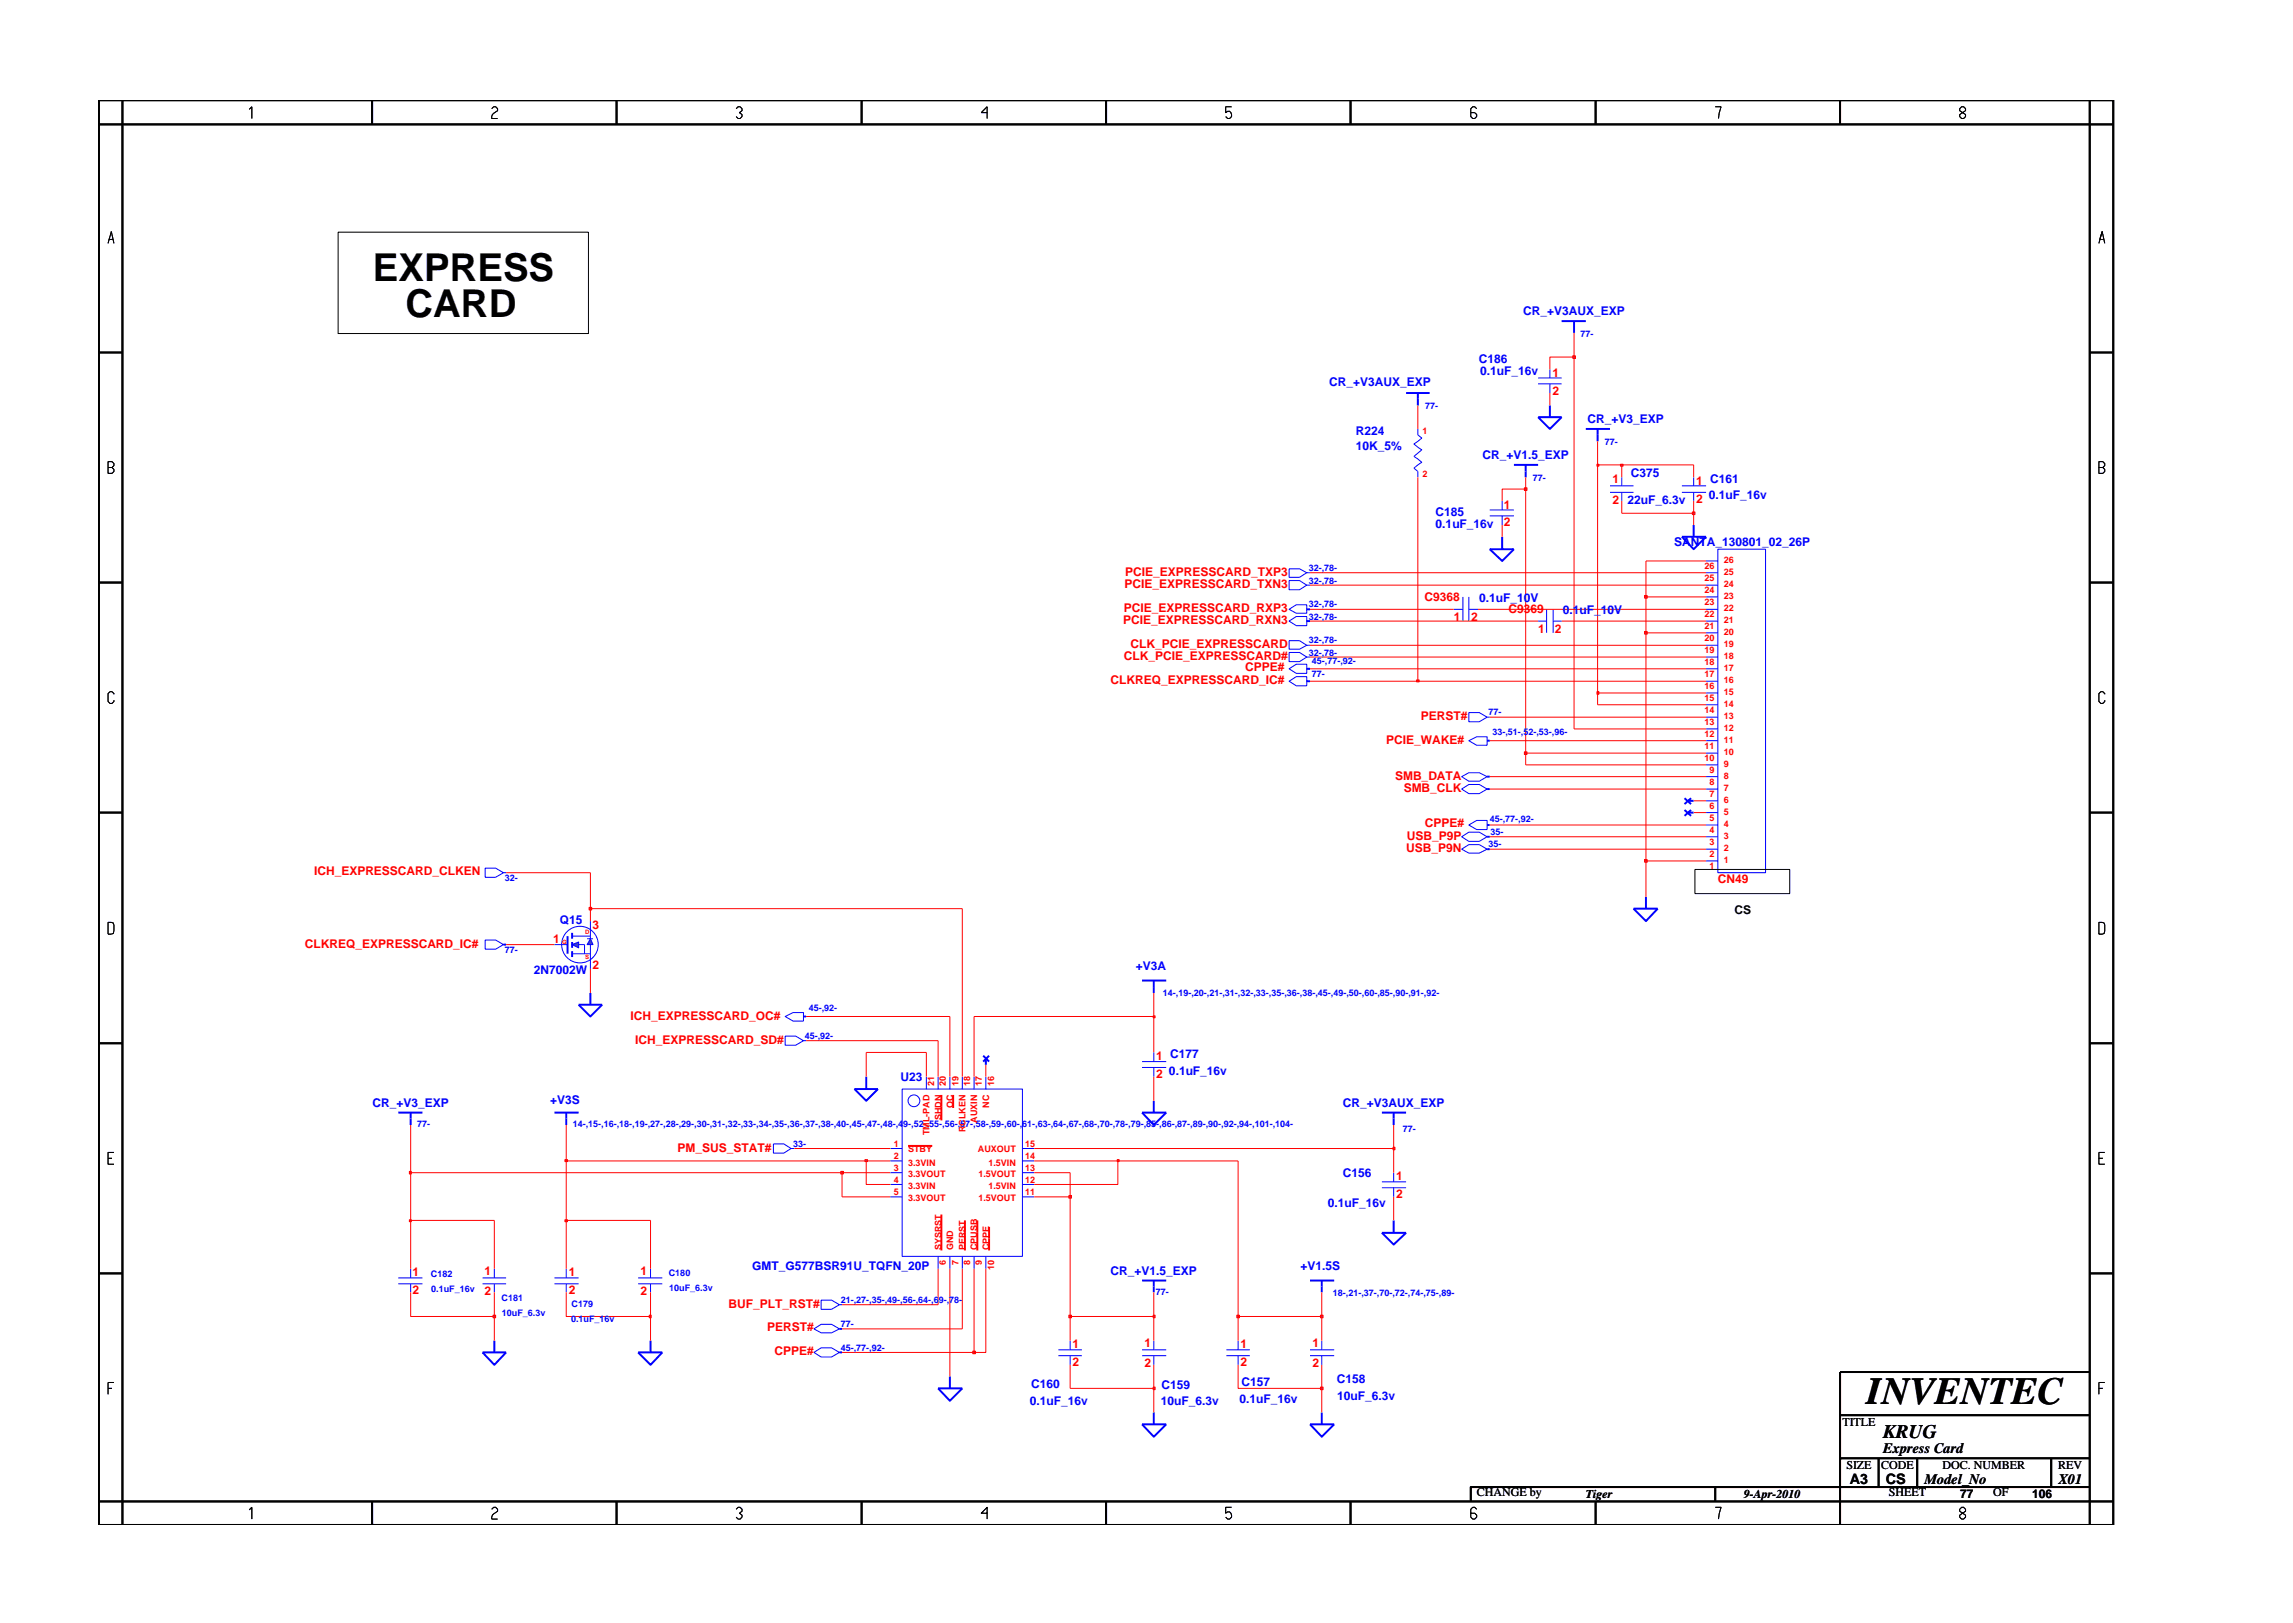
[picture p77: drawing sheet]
<svg xmlns="http://www.w3.org/2000/svg" width="297mm" height="210mm" viewBox="0 0 297 210" stroke-linecap="round" stroke-linejoin="round" font-family="sans-serif">
<defs><g id="words">
<g font-size="5">
<text x="48.3" y="36.4">EXPRESS</text>
<text x="52.5" y="41.1">CARD</text>
<text x="241.8" y="181.9">INVENTEC</text>
</g>
<text font-size="2.5" x="244" y="186.3">KRUG</text>
<g font-size="1.9">
<text x="244" y="188.2">Express Card</text>
<text x="239.6" y="192.2">A3</text>
<text x="244.3" y="192.3">CS</text>
<text x="249.3" y="192.2">Model_No</text>
<text x="266.6" y="192.2">X01</text>
</g>
<g font-size="1.6" fill="#00f">
<text x="197.3" y="40.8">CR_+V3AUX_EXP</text>
<text x="191.6" y="47">C186</text>
<text x="172.2" y="50.1">CR_+V3AUX_EXP</text>
<text x="191.7" y="48.6">0.1uF_16v</text>
<text x="175.6" y="56.3">R224</text>
<text x="175.6" y="58.3">10K_5%</text>
<text x="192" y="59.5">CR_+V1.5_EXP</text>
<text x="205.7" y="54.8">CR_+V3_EXP</text>
<text x="210.8" y="65.3">22uF_6.3v</text>
<text x="211.3" y="61.8">C375</text>
<text x="221.4" y="64.6">0.1uF_16v</text>
<text x="186" y="66.8">C185</text>
<text x="186" y="68.4">0.1uF_16v</text>
<text x="216.9" y="70.7">SANTA_130801_02_26P</text>
<text x="191.6" y="78">0.1uF_10V</text>
<text x="202.4" y="79.5">0.1uF_10V</text>
<text x="72.5" y="119.7">Q15</text>
<text x="147.1" y="125.6">+V3A</text>
<text x="69.2" y="126.2">2N7002W</text>
<text x="48.3" y="143.4">CR_+V3_EXP</text>
<text x="71.3" y="143">+V3S</text>
<text x="116.6" y="140.1">U23</text>
<text x="151.4" y="139.2">0.1uF_16v</text>
<text x="174" y="143.4">CR_+V3AUX_EXP</text>
<text x="173.9" y="152.5">C156</text>
<text x="172" y="156.3">0.1uF_16v</text>
<text x="97.5" y="164.6">GMT_G577BSR91U_TQFN_20P</text>
<text x="143.9" y="165.1">CR_+V1.5_EXP</text>
<text x="168.5" y="164.5">+V1.5S</text>
<text x="133.6" y="179.8">C160</text>
<text x="150.5" y="179.9">C159</text>
<text x="160.8" y="179.6">C157</text>
<text x="173.2" y="179.2">C158</text>
<text x="133.4" y="182">0.1uF_16v</text>
<text x="150.4" y="182">10uF_6.3v</text>
<text x="160.6" y="181.7">0.1uF_16v</text>
<text x="173.2" y="181.3">10uF_6.3v</text>
</g>
<g font-size="1.6" fill="#f00">
<text x="201.1" y="48.8">1</text>
<text x="201.1" y="51.2">2</text>
<text x="194.8" y="65.9">1</text>
<text x="208.9" y="62.6">1</text>
<text x="208.9" y="65.2">2</text>
<text x="219.7" y="62.8">1 C161</text>
<text x="219.7" y="65.1">2</text>
<text x="194.8" y="68.2">2</text>
<text x="145.7" y="76.2">PCIE_EXPRESSCARD_TXN3</text>
<text x="145.8" y="74.6">PCIE_EXPRESSCARD_TXP3</text>
<text x="184.5" y="77.9">C9368</text>
<text x="145.5" y="80.9">PCIE_EXPRESSCARD_RXN3</text>
<text x="145.6" y="79.2">PCIE_EXPRESSCARD_RXP3</text>
<text x="146.4" y="83.9">CLK_PCIE_EXPRESSCARD</text>
<text x="188.3" y="80.5">1</text>
<text x="190.6" y="80.5">2</text>
<text x="195.4" y="79.5">C9369</text>
<text x="199.2" y="82">1</text>
<text x="201.4" y="82">2</text>
<text x="143.9" y="88.6">CLKREQ_EXPRESSCARD_IC#</text>
<text x="145.6" y="85.5">CLK_PCIE_EXPRESSCARD#</text>
<text x="161.3" y="87">CPPE#</text>
<text x="184.1" y="93.2">PERST#</text>
<text x="179.6" y="96.4">PCIE_WAKE#</text>
<text x="180.7" y="101">SMB_DATA</text>
<text x="181.8" y="102.6">SMB_CLK</text>
<text x="184.6" y="107.2">CPPE#</text>
<text x="40.7" y="113.4">ICH_EXPRESSCARD_CLKEN</text>
<text x="182.2" y="110.3">USB_P9N</text>
<text x="182.3" y="108.8">USB_P9P</text>
<text x="222.5" y="114.4">CN49</text>
<text x="39.5" y="122.9">CLKREQ_EXPRESSCARD_IC#</text>
<text x="71.7" y="122.2">1</text>
<text x="76.7" y="120.3">3</text>
<text x="76.7" y="125.6">2</text>
<text x="81.7" y="132.1">ICH_EXPRESSCARD_OC#</text>
<text x="82.3" y="135.2">ICH_EXPRESSCARD_SD#</text>
<text x="149.8" y="137.4">1 C177</text>
<text x="149.8" y="139.6">2</text>
<text x="87.8" y="149.2">PM_SUS_STAT#</text>
<text x="180.9" y="152.9">1</text>
<text x="180.9" y="155.2">2</text>
<text x="53.4" y="165.3">1</text>
<text x="53.4" y="167.7">2</text>
<text x="62.7" y="165.1">1</text>
<text x="62.7" y="167.8">2</text>
<text x="73.7" y="165.3">1</text>
<text x="73.7" y="167.7">2</text>
<text x="83" y="165.1">1</text>
<text x="83" y="167.8">2</text>
<text x="94.4" y="169.4">BUF_PLT_RST#</text>
<text x="99.4" y="172.5">PERST#</text>
<text x="100.3" y="175.6">CPPE#</text>
<text x="138.9" y="174.6">1</text>
<text x="138.9" y="177">2</text>
<text x="148.3" y="174.4">1</text>
<text x="148.3" y="177.1">2</text>
<text x="160.7" y="174.6">1</text>
<text x="160.7" y="177">2</text>
<text x="170" y="174.4">1</text>
<text x="170" y="177.1">2</text>
</g>
<g font-size="1.6">
<text x="224.7" y="118.4">CS</text>
<text x="238.7" y="184.8">TITLE</text>
<text x="239.2" y="190.4">SIZE</text>
<text x="243.7" y="190.4">CODE</text>
<text x="251.7" y="190.4">DOC. NUMBER</text>
<text x="266.6" y="190.4">REV</text>
<text x="191.3" y="193.8">CHANGE by</text>
<text x="205.4" y="194.1">Tiger</text>
<text x="225.9" y="194.1">9-Apr-2010</text>
<text x="244.7" y="193.8">SHEET</text>
<text x="253.9" y="194.1">77</text>
<text x="258.2" y="193.8">OF</text>
<text x="263.3" y="194.1">106</text>
</g>
<g font-size="1.2" fill="#00f">
<text x="204.8" y="43.6">77-</text>
<text x="184.6" y="52.9">77-</text>
<text x="207.9" y="57.6">77-</text>
<text x="198.6" y="62.3">77-</text>
<text x="169.5" y="74">32-,78-</text>
<text x="169.5" y="75.6">32-,78-</text>
<text x="169.5" y="83.3">32-,78-</text>
<text x="169.5" y="78.7">32-,78-</text>
<text x="169.5" y="80.3">32-,78-</text>
<text x="169.5" y="84.9">32-,78-</text>
<text x="170" y="87.7">77-</text>
<text x="170" y="86">45-,77-,92-</text>
<text x="192.8" y="92.7">77-</text>
<text x="193.3" y="95.3">33-,51-,52-,53-,96-</text>
<text x="193" y="106.5">45-,77-,92-</text>
<text x="192.8" y="109.8">35-</text>
<text x="193.1" y="108.2">35-</text>
<text x="65.4" y="114.2">32-</text>
<text x="65.4" y="123.5">77-</text>
<text x="104.8" y="131">45-,92-</text>
<text x="150.7" y="129.1">14-,19-,20-,21-,31-,32-,33-,35-,36-,38-,45-,49-,50-,60-,85-,90-,91-,92-</text>
<text x="104.3" y="134.6">45-,92-</text>
<text x="54" y="146">77-</text>
<text x="74.2" y="146">14-,15-,16-,18-,19-,27-,28-,29-,30-,31-,32-,33-,34-,35-,36-,37-,38-,40-,45-,47-,48-,49-,52-,55-,56-,57-,58-,59-,60-,61-,63-,64-,67-,68-,70-,78-,79-,85-,86-,87-,89-,90-,92-,94-,101-,104-</text>
<text x="102.7" y="148.6">33-</text>
<text x="181.7" y="146.7">77-</text>
<text x="55.8" y="165.5">C182</text>
<text x="55.9" y="167.4">0.1uF_16v</text>
<text x="86.6" y="165.3">C180</text>
<text x="86.7" y="167.2">10uF_6.3v</text>
<text x="149.7" y="167.8">77-</text>
<text x="172.7" y="167.9">18-,21-,37-,70-,72-,74-,75-,89-</text>
<text x="65" y="168.5">C181</text>
<text x="65" y="170.5">10uF_6.3v</text>
<text x="74" y="171.3">0.1uF_16v</text>
<text x="74" y="169.4">C179</text>
<text x="108.9" y="171.9">77-</text>
<text x="108.9" y="168.9">21-,27-,35-,49-,56-,64-,69-,78-</text>
<text x="108.9" y="175">45-,77-,92-</text>
</g>
<g font-size="1.2" fill="#f00">
<text x="184.3" y="56.2">1</text>
<text x="184.3" y="61.8">2</text>
<text x="220.8" y="76.8">24</text>
<text x="220.8" y="75.3">25</text>
<text x="220.8" y="73.7">26</text>
<text x="223.3" y="77.6">23</text>
<text x="223.3" y="76.1">24</text>
<text x="223.3" y="74.5">25</text>
<text x="223.3" y="72.9">26</text>
<text x="220.8" y="83.1">20</text>
<text x="220.8" y="81.5">21</text>
<text x="220.8" y="80">22</text>
<text x="220.8" y="78.3">23</text>
<text x="223.3" y="82.2">20</text>
<text x="223.3" y="80.7">21</text>
<text x="223.3" y="79.2">22</text>
<text x="223.3" y="83.8">19</text>
<text x="220.8" y="84.6">19</text>
<text x="220.8" y="89.3">16</text>
<text x="220.8" y="87.7">17</text>
<text x="220.8" y="86.1">18</text>
<text x="223.3" y="88.5">16</text>
<text x="223.3" y="86.9">17</text>
<text x="223.3" y="85.4">18</text>
<text x="220.8" y="95.4">12</text>
<text x="220.8" y="93.9">13</text>
<text x="220.8" y="92.4">14</text>
<text x="220.8" y="90.8">15</text>
<text x="223.3" y="94.7">12</text>
<text x="223.3" y="93.2">13</text>
<text x="223.3" y="91.6">14</text>
<text x="223.3" y="90">15</text>
<text x="220.8" y="98.6">10</text>
<text x="220.8" y="97.1">11</text>
<text x="221.5" y="101.7">8</text>
<text x="221.5" y="100.1">9</text>
<text x="223.3" y="96.3">11</text>
<text x="223.3" y="101">8</text>
<text x="223.3" y="99.3">9</text>
<text x="223.3" y="97.8">10</text>
<text x="221.5" y="107.9">4</text>
<text x="221.5" y="106.4">5</text>
<text x="221.5" y="104.8">6</text>
<text x="221.5" y="103.2">7</text>
<text x="223.3" y="107.1">4</text>
<text x="223.3" y="105.6">5</text>
<text x="223.3" y="104">6</text>
<text x="223.3" y="102.5">7</text>
<text x="221.5" y="111">2</text>
<text x="221.5" y="109.4">3</text>
<text x="221.5" y="112.6">1</text>
<text x="223.3" y="110.3">2</text>
<text x="223.3" y="108.7">3</text>
<text x="223.3" y="111.8">1</text>
<text x="121" y="140.7" transform="rotate(-90 121 140.7)">21</text>
<text x="122.5" y="140.7" transform="rotate(-90 122.5 140.7)">20</text>
<text x="123.5" y="143.6" transform="rotate(-90 123.5 143.6)">OC</text>
<text x="124.1" y="140.7" transform="rotate(-90 124.1 140.7)">19</text>
<text x="125.7" y="140.7" transform="rotate(-90 125.7 140.7)">18</text>
<text x="127.2" y="140.7" transform="rotate(-90 127.2 140.7)">17</text>
<text x="128.1" y="143.5" transform="rotate(-90 128.1 143.5)">NC</text>
<text x="128.8" y="140.7" transform="rotate(-90 128.8 140.7)">16</text>
<text x="115.8" y="148.6">1</text>
<text x="117.6" y="149.2">STBY</text>
<text x="120.4" y="147.1" transform="rotate(-90 120.4 147.1)">TML-PAD</text>
<text x="121.9" y="145.1" transform="rotate(-90 121.9 145.1)">SHDN</text>
<text x="125.1" y="146.7" transform="rotate(-90 125.1 146.7)">RCLKEN</text>
<text x="126.6" y="145.5" transform="rotate(-90 126.6 145.5)">AUXIN</text>
<text x="126.7" y="149.2">AUXOUT</text>
<text x="132.8" y="148.6">15</text>
<text x="115.8" y="150.1">2</text>
<text x="115.8" y="151.8">3</text>
<text x="115.8" y="153.3">4</text>
<text x="115.8" y="154.8">5</text>
<text x="117.6" y="151">3.3VIN</text>
<text x="117.6" y="152.5">3.3VOUT</text>
<text x="117.6" y="154">3.3VIN</text>
<text x="117.6" y="155.6">3.3VOUT</text>
<text x="126.7" y="152.5">1.5VOUT</text>
<text x="126.7" y="155.6">1.5VOUT</text>
<text x="128" y="151">1.5VIN</text>
<text x="128" y="154">1.5VIN</text>
<text x="132.8" y="150.1">14</text>
<text x="132.8" y="153.3">12</text>
<text x="132.8" y="151.8">13</text>
<text x="132.8" y="154.8">11</text>
<text x="121.9" y="162" transform="rotate(-90 121.9 162)">SYSRST</text>
<text x="123.5" y="162" transform="rotate(-90 123.5 162)">GND</text>
<text x="125.1" y="162" transform="rotate(-90 125.1 162)">PERST</text>
<text x="126.6" y="162" transform="rotate(-90 126.6 162)">CPUSB</text>
<text x="128.1" y="162" transform="rotate(-90 128.1 162)">CPPE</text>
<text x="122.5" y="163.8" transform="rotate(-90 122.5 163.8)">6</text>
<text x="124.1" y="163.8" transform="rotate(-90 124.1 163.8)">7</text>
<text x="125.7" y="163.8" transform="rotate(-90 125.7 163.8)">8</text>
<text x="127.2" y="163.8" transform="rotate(-90 127.2 163.8)">9</text>
<text x="128.8" y="164.5" transform="rotate(-90 128.8 164.5)">10</text>
</g>
<g font-size=".8" fill="#f00">
<text x="72.8" y="122.2">G</text>
<text x="75.8" y="121">D</text>
<text x="75.8" y="124.3">S</text>
</g>
</g></defs>
<g fill="none" stroke="#00f" stroke-width=".13">
<path d="M200.3 78.9v3.1M201.2 78.9v3.1M221 78.9h1.5M221 75.8h1.5M221 77.3h1.5M221 74.2h1.5M221 72.7h1.5M222.5 71.1h6.2v42h-6.2zM167 84.5h1.3l1 .6-1 .6h-1.3zM169.3 85.1h.4M199.2 80.5h1.1M201.2 80.5h1.1"/>
<path d="M221 97.6h1.5M221 99.1h1.5M221 94.4h1.5M221 96h1.5M221 91.3h1.5M221 92.9h1.5M221 88.3h1.5M221 89.8h1.5M221 85.1h1.5M221 86.6h1.5M221 82h1.5M221 83.6h1.5"/>
<path d="M221 80.5h1.5M189.3 110l1-.6h1.3l1 .6-1 .5h-1.3zM190.3 106.9l1-.6h1.3v1.2h-1.3zM221 110h1.5M221 111.5h1.5M221 106.9h1.5M221 108.4h1.5M221 103.7h1.5M221 105.3h1.5M221 100.6h1.5M221 102.2h1.5M62.9 121.8h1.3l1 .6-1 .6h-1.3z"/>
<path d="M71.8 122.4h1.7M147.9 137.5h3.2M147.9 138.3h3.2M149.5 136.3v1.2M149.5 138.3v1.2M137.1 174.9h3.1M137.1 175.6h3.1M138.6 173.7v1.2M138.6 175.6v1.2"/>
</g>
<path d="M192.6 110h.4M192.6 106.9h.4M65.2 122.4h.4M73.5 121.3v2.3M147.9 127h3.2M149.5 127v1.6M169.7 165.9h3.1M171.2 165.9v1.5" fill="none" stroke="#00f" stroke-width=".25"/>
<path d="M76.5 121.6l.3 .8h-.7z" fill="#3c3cc8"/>
<path d="M76.1 121.6h.7M76.5 121.6l.3 .8h-.7z" fill="none" stroke="#00f" stroke-width=".13"/>
<path d="M74.1 122.4l.9-.4v.8z" fill="#3c3cc8"/>
<g fill="none" stroke="#00f" stroke-width=".13">
<path d="M183.7 55.6v.7l.5 .5-1 .7 1 .8-1 .8 1 .8-1 .7 .5 .5v.7M199.2 49h3.1M199.2 49.7h3.1M200.8 47.9v1.1M200.8 49.7v1.2M167 75.2h1.3l1 .6-1 .6h-1.3zM167 78.9l.9-.6h1.4v1.1h-1.4zM167 73.7h1.3l1 .5-1 .6h-1.3zM169.3 75.8h.4M169.3 74.2h.4M188.3 78.9h1.2M189.5 77.3v3.2"/>
<path d="M190.3 78.9h1.2M190.3 77.3v3.2M193 66.1h3.1M193 66.8h3.1M194.6 64.9v1.2M194.6 66.8v1.2M208.6 62.9h3M208.6 63.8h3M210.1 61.8v1.1M210.1 63.8v1.1M217.9 62.9h3.1M217.9 63.8h3.1"/>
<path d="M219.4 61.8v1.1M219.4 63.8v1.1M167 80.5l.9-.6h1.4v1.2h-1.4zM167 83h1.3l1 .6-1 .5h-1.3zM167 86.6l.9-.6h1.4v1.2h-1.4zM167 88.3l.9-.6h1.4v1.1h-1.4zM169.3 83.6h.4M190.3 96l1-.6h1.3v1.1h-1.3zM190.3 92.3h1.3l1 .6-1 .6h-1.3zM192.6 92.9h.4M62.9 112.5h1.3l1 .6-1 .6h-1.3zM65.2 113.1h.4"/>
<path d="M76.5 119.3v2.3M189.3 100.6l1-.5h1.3l1 .5-1 .6h-1.3zM189.3 102.2l1-.6h1.3l1 .6-1 .6h-1.3zM189.3 108.4l1-.6h1.3l1 .6-1 .6h-1.3zM74.1 122.4l.9-.4v.8zM74.1 123.6h2.4M74.1 121.3h2.4M75 122.4h.7v1.2M76.5 122.4v3.1M101.7 134.2h1.4l1 .6-1 .6h-1.4zM101.7 131.7l1-.5h1.4v1.1h-1.4zM104.1 134.8h.3"/>
<path d="M120 139.5v1.6M121.5 139.5v1.6M123 139.5v1.6M124.7 139.5v1.6M126.2 139.5v1.6M127.7 139.5v1.6M100.2 148.2h1.3l1 .6-1 .6h-1.3zM102.5 148.8h.4M115.3 148.8h1.6M115.3 150.4h1.6M115.3 151.9h1.6M115.3 153.4h1.6"/>
<path d="M115.3 155.1h1.6M116.9 141.1h15.5v21.7h-15.5zM132.4 148.8h1.6M132.4 150.4h1.6M132.4 151.9h1.6M132.4 153.4h1.6M132.4 155.1h1.6M179 153.1h3.1M179 153.9h3.1M180.5 151.9v1.2M180.5 153.9v1.2M51.6 165.6h3.1"/>
<path d="M51.6 166.3h3.1M53.2 164.4v1.2M53.2 166.3v1.1M62.5 165.6h3.1M62.5 166.3h3.1M64 164.4v1.2M64 166.3v1.1M71.8 165.6h3.2M71.8 166.3h3.2M73.3 164.4v1.2M73.3 166.3v1.1M82.7 165.6h3.1"/>
<path d="M82.7 166.3h3.1M84.3 164.4v1.2M84.3 166.3v1.1M105.4 172.2l1-.6h1.3l1 .6-1 .5h-1.3zM105.4 175.2l1-.6h1.3l1 .6-1 .6h-1.3zM106.4 168.4h1.3l1 .6-1 .6h-1.3zM108.7 169h.4M121.5 162.8v1.6M123 162.8v1.6M124.7 162.8v1.6M126.2 162.8v1.6M127.7 162.8v1.6"/>
<path d="M147.9 174.9h3.2M147.9 175.6h3.2M149.5 173.7v1.2M149.5 175.6v1.2M158.9 174.9h3M158.9 175.6h3M160.4 173.7v1.2M160.4 175.6v1.2M169.7 174.9h3.1M169.7 175.6h3.1M171.2 173.7v1.2M171.2 175.6v1.2"/>
<circle cx="75.1" cy="122.4" r="2.37"/>
<circle cx="118.4" cy="142.6" r=".76"/>
</g>
<g fill="none" stroke="#00f" stroke-width=".25">
<path d="M182.1 50.9h3.1M183.7 50.9v1.6M199.2 54h3.1l-1.5 1.6zM200.8 52.5v1.5M202.3 41.6h3.1M203.9 41.6v1.5M205.4 55.6h3.2M207 55.6v1.6M169.3 78.9h.4M193 71.1h3.1l-1.5 1.6zM194.6 69.5v1.6M196.1 60.2h3.1"/>
<path d="M197.6 60.2v1.6M217.9 69.5h3.1l-1.6 1.6zM219.4 68v1.5M169.3 80.5h.4M169.3 86.6h.4M169.3 88.3h.4M192.6 96h.4M192.6 100.6h.4M192.6 102.2h.4M192.6 108.4h.4M211.6 117.7h3.1l-1.5 1.6zM213.2 116.2v1.5"/>
<path d="M218.2 103.4l.9 .8M218.2 104.9l.9 .8M218.6 103.7h.8M218.6 105.3h.8M219.1 103.4l-.9 .8M219.1 104.9l-.9 .8M74.1 120.8v.8M74.1 122v.8M74.1 123.2v.8M75 130.2h3l-1.5 1.5zM76.5 128.6v1.6M104.1 131.7h.3"/>
<path d="M112.2 139.5v1.6M127.4 136.8l.7 .7M127.7 137.2v.8M128.1 136.8l-.7 .7M51.6 144.1h3.1M53.2 144.1v1.6M71.8 144.1h3.2M73.3 144.1v1.6M110.7 141.1h3l-1.5 1.5zM147.9 144.1h3.2l-1.6 1.6zM149.5 142.6v1.5M179 159.7h3.1l-1.6 1.5z"/>
<path d="M179 144.1h3.1M180.5 144.1v1.6M180.5 158.1v1.6M62.5 175.2h3.1l-1.6 1.6zM64 173.7v1.5M82.7 175.2h3.1l-1.5 1.6zM84.3 173.7v1.5M108.7 175.2h.4M108.7 172.2h.4M121.5 179.9h3.2l-1.7 1.6zM123 178.3v1.6M147.9 165.9h3.2"/>
<path d="M149.5 165.9v1.5M147.9 184.5h3.2l-1.6 1.6zM149.5 183v1.5M169.7 184.5h3.1l-1.6 1.6zM171.2 183v1.5"/>
</g>
<path d="M117.6 148.4h3.2M121.9 141.8v3.3M121.9 157.3v4.7M123.5 141.8v1.7M125 158.1v3.9M126.6 158.1v3.9M128.1 158.9v3.1" fill="none" stroke="#f00" stroke-width=".25"/>
<path d="M138.6 176.8v3.1h10.9v3.1M171.2 179.9v3.1" fill="none" stroke="#f00" stroke-width=".13"/>
<path d="M149.4 179.7h.2v.3h-.2z" fill="#8e2323"/>
<path d="M149.4 179.7h.2v.3h-.2zM149.5 176.8v3.1M160.4 176.8v3.1h10.8" fill="none" stroke="#f00" stroke-width=".13"/>
<path d="M171.1 179.7h.3v.3h-.3z" fill="#8e2323"/>
<path d="M109.1 175.2h17.1M123 164.4v13.9M171.1 179.7h.3v.3h-.3zM171.2 176.8v3.1" fill="none" stroke="#f00" stroke-width=".13"/>
<path d="M126 175h.4v.4h-.4z" fill="#8e2323"/>
<path d="M53.2 167.4v3.1h10.8v3.2M84.3 170.5v3.2M124.7 164.4v7.8h-15.6M126 175h.4v.4h-.4zM126.2 164.4v10.8h1.5v-10.8M138.6 170.5v3.2M149.5 170.5v3.2M160.4 170.5v3.2M171.2 170.5v3.2" fill="none" stroke="#f00" stroke-width=".13"/>
<path d="M63.9 170.4h.3v.3h-.3z" fill-rule="evenodd" fill="#8e2323"/>
<path d="M63.9 170.4h.3v.3h-.3zM64 167.4v3.1M73.3 167.4v3.1h11" fill="none" stroke="#f00" stroke-width=".13"/>
<path d="M84.1 170.4h.3v.3h-.3z" fill-rule="evenodd" fill="#8e2323"/>
<path d="M84.1 170.4h.3v.3h-.3zM84.3 167.4v3.1" fill="none" stroke="#f00" stroke-width=".13"/>
<path d="M138.5 170.4h.3v.3h-.3z" fill-rule="evenodd" fill="#8e2323"/>
<path d="M138.6 155.1v15.4h10.9M138.5 170.4h.3v.3h-.3z" fill="none" stroke="#f00" stroke-width=".13"/>
<path d="M149.4 170.4h.2v.3h-.2z" fill="#8e2323"/>
<path d="M149.4 170.4h.2v.3h-.2zM149.5 167.4v3.1" fill="none" stroke="#f00" stroke-width=".13"/>
<path d="M160.2 170.4h.4v.3h-.4z" fill-rule="evenodd" fill="#8e2323"/>
<path d="M160.4 150.4v20.1h10.8M160.2 170.4h.4v.3h-.4z" fill="none" stroke="#f00" stroke-width=".13"/>
<path d="M171.1 170.4h.3v.3h-.3z" fill-rule="evenodd" fill="#8e2323"/>
<path d="M53.2 158.1v6.3M64 158.1v6.3M73.3 158.1v6.3M84.3 158.1v6.3M121.5 164.4v4.6h-12.4M171.1 170.4h.3v.3h-.3zM171.2 167.4v3.1" fill="none" stroke="#f00" stroke-width=".13"/>
<path d="M53 158h.3v.3h-.3z" fill-rule="evenodd" fill="#8e2323"/>
<path d="M53 158h.3v.3h-.3zM53.2 151.9v6.2h10.8" fill="none" stroke="#f00" stroke-width=".13"/>
<path d="M73.2 158h.3v.3h-.3z" fill-rule="evenodd" fill="#8e2323"/>
<path d="M73.2 158h.3v.3h-.3zM73.3 150.4v7.7h11M109.1 151.9v3.2h6.2M134 155.1h4.6M180.5 155.1v3" fill="none" stroke="#f00" stroke-width=".13"/>
<path d="M138.5 154.9h.3v.3h-.3z" fill-rule="evenodd" fill="#8e2323"/>
<path d="M112.2 150.4v3h3.1M138.5 154.9h.3v.3h-.3zM138.6 151.9v3.2M144.8 150.4v3h-10.8" fill="none" stroke="#f00" stroke-width=".13"/>
<path d="M53 151.8h.3v.3h-.3z" fill="#8e2323"/>
<path d="M53 151.8h.3v.3h-.3zM53.2 145.7v6.2h55.9" fill="none" stroke="#f00" stroke-width=".13"/>
<path d="M108.9 151.8h.3v.3h-.3z" fill="#8e2323"/>
<path d="M108.9 151.8h.3v.3h-.3zM109.1 151.9h6.2M134 151.9h4.6M180.5 148.8v3.1" fill="none" stroke="#f00" stroke-width=".13"/>
<path d="M73.2 150.2h.3v.3h-.3z" fill-rule="evenodd" fill="#8e2323"/>
<path d="M73.2 150.2h.3v.3h-.3zM73.3 145.7v4.7h38.9" fill="none" stroke="#f00" stroke-width=".13"/>
<path d="M112 150.2h.4v.3h-.4z" fill="#8e2323"/>
<path d="M112 150.2h.4v.3h-.4zM112.2 150.4h3.1M134 150.4h10.8" fill="none" stroke="#f00" stroke-width=".13"/>
<path d="M144.7 150.2h.3v.3h-.3z" fill="#8e2323"/>
<path d="M102.9 148.8h12.4M134 148.8h46.5M144.7 150.2h.3v.3h-.3zM144.8 150.4h15.6" fill="none" stroke="#f00" stroke-width=".13"/>
<path d="M180.5 148.6h.2v.4h-.2z" fill-rule="evenodd" fill="#8e2323"/>
<path d="M124.7 117.7v21.8M104.4 134.8h17.1v4.7M104.4 131.7h18.6v7.8M112.2 139.5v-3.2h7.8v3.2M127.7 138v1.5M149.5 136.3v-4.6h-23.3v7.8M149.5 139.5v3.1M180.5 148.6h.2v.4h-.2zM180.5 145.7v3.1" fill="none" stroke="#f00" stroke-width=".13"/>
<path d="M149.4 131.6h.2v.3h-.2z" fill="#8e2323"/>
<path d="M76.5 117.7v1.6M65.6 122.4h6.2M76.5 125.5v3.1M149.4 131.6h.2v.3h-.2zM149.5 128.6v3.1" fill="none" stroke="#f00" stroke-width=".13"/>
<path d="M76.3 117.5h.4v.4h-.4z" fill-rule="evenodd" fill="#8e2323"/>
<path d="M65.6 113.1h10.9v4.6h48.2M76.3 117.5h.4v.4h-.4zM213.2 111.5v4.7" fill="none" stroke="#f00" stroke-width=".13"/>
<path d="M213 111.4h.4v.3h-.4z" fill="#8e2323"/>
<path d="M197.6 97.6v1.5h23.4M213.2 82v29.5h7.8M193 110h28M193 108.4h28M193 106.9h28M193 102.2h28M193 100.6h28M213 111.4h.4v.3h-.4zM219.4 105.3h1.6M219.4 103.7h1.6" fill="none" stroke="#f00" stroke-width=".13"/>
<path d="M197.5 97.4h.3v.3h-.3z" fill="#8e2323"/>
<path d="M203.9 46.3v48.1h17.1M197.6 63.4v34.2h23.4M193 96h28M193 92.9h28M197.5 97.4h.3v.3h-.3zM207 89.8v1.5h14" fill="none" stroke="#f00" stroke-width=".13"/>
<path d="M206.9 89.6h.2v.3h-.2z" fill="#8e2323"/>
<path d="M207 60.2v29.6h14M169.7 88.3h14M206.9 89.6h.2v.3h-.2z" fill="none" stroke="#f00" stroke-width=".13"/>
<path d="M183.5 88.1h.3v.2h-.3z" fill="#8e2323"/>
<path d="M183.7 61.8v26.5h37.3M169.7 86.6h51.3M169.7 85.1h51.3M169.7 83.6h51.3M183.5 88.1h.3v.2h-.3z" fill="none" stroke="#f00" stroke-width=".13"/>
<path d="M213 81.8h.4v.4h-.4z" fill="#8e2323"/>
<path d="M169.7 78.9h18.6M191.5 78.9h29.5M213.2 77.3v4.7h7.8M169.7 80.5h29.5M202.3 80.5h18.7M213 81.8h.4v.4h-.4z" fill="none" stroke="#f00" stroke-width=".13"/>
<path d="M213 77.2h.4v.3h-.4z" fill="#8e2323"/>
<path d="M169.7 75.8h51.3M169.7 74.2h51.3M194.6 68v1.5M210.1 64.9v1.6h9.3v1.5M213 77.2h.4v.3h-.4zM221 72.7h-7.8v4.6h7.8" fill="none" stroke="#f00" stroke-width=".13"/>
<path d="M219.2 66.3h.4v.4h-.4z" fill-rule="evenodd" fill="#8e2323"/>
<path d="M197.6 63.4h-3v1.5M219.2 66.3h.4v.4h-.4zM219.4 64.9v1.6" fill="none" stroke="#f00" stroke-width=".13"/>
<path d="M197.5 63.2h.3v.3h-.3z" fill="#8e2323"/>
<path d="M197.5 63.2h.3v.3h-.3zM197.6 61.8v1.6M210.1 60.2v1.6M219.4 60.2v1.6" fill="none" stroke="#f00" stroke-width=".13"/>
<path d="M206.9 60.1h.2v.3h-.2z" fill="#8e2323"/>
<path d="M207 57.2v3h3.1M206.9 60.1h.2v.3h-.2z" fill="none" stroke="#f00" stroke-width=".13"/>
<path d="M209.9 60.1h.4v.3h-.4z" fill-rule="evenodd" fill="#8e2323"/>
<path d="M183.7 52.5v3.1M200.8 50.9v1.6M203.9 46.3h-3.1v1.6M209.9 60.1h.4v.3h-.4zM210.1 60.2h9.3" fill="none" stroke="#f00" stroke-width=".13"/>
<path d="M203.7 46.1h.4v.3h-.4z" fill="#8e2323"/>
<path d="M203.7 46.1h.4v.3h-.4zM203.9 43.1v3.2" fill="none" stroke="#f00" stroke-width=".13"/>
<g fill="none" stroke="#000" stroke-width=".25">
<path d="M12.8 13h261v184.6h-261zM12.8 16.1h261M15.9 13v184.6M48.2 13v3.1M79.9 13v3.1M111.6 13v3.1M143.3 13v3.1M174.9 13v3.1M206.7 13v3.1M238.4 13v3.1M270.7 13v184.6M12.8 45.7h3.1"/>
<path d="M270.7 45.7h3.1M12.8 75.5h3.1M270.7 75.5h3.1M12.8 105.3h3.1M270.7 105.3h3.1M12.8 135.2h3.1M270.7 135.2h3.1M12.8 165h3.1M270.7 165h3.1M270.7 177.7h-32.3v19.9M12.8 194.5h261M48.2 194.5v3.1"/>
<path d="M79.9 194.5v3.1M111.6 194.5v3.1M143.3 194.5v3.1M174.9 194.5v3.1M206.7 194.5v3.1M222.2 192.6v1.9M238.4 183.3h32.3M238.4 188.9h32.3M243.4 188.9v3.7M248.4 188.9v3.7M265.7 188.9v3.7M270.7 192.6h-80.2v1.9"/>
</g>
<g fill="none" stroke="#000" stroke-width=".13">
<path d="M32.3 14.2l.3-.4v1.6M64 13.8l-.3 .3 .3-.3h.2l.3 .3v.2l-.7 .5-.1 .6h.8h-.8l.1-.6 .7-.5v-.2l-.3-.3zM95.4 14.1l.2-.3h.3l.2 .3v.2l-.3 .3 .3 .2v.3l-.2 .3h-.3l-.2-.3M127.9 14.6h-.8l.8-.8v1.6M158.8 13.8h.7h-.7v.8l.2-.2a.5 .5 0 0 1 .5 .7l-.2 .3h-.3l-.2-.3 .2 .3h.3l.2-.3a.5 .5 0 0 0-.5-.7l-.2 .2zM191.3 14.1l-.3-.3h-.2l-.3 .3v1l.3 .3h.2l.3-.3v-.3l-.3-.2h-.5M222.2 13.8h.8l-.4 1.6M254.1 13.8l-.2 .3v.2l.7 .5v.3l-.2 .3h-.3l-.2-.3v-.3l.7-.5v-.2l-.2-.3zM14 31.5l.4-1.5 .4 1.5M14.1 31h.6M43.8 30.1h32.4v13.1h-32.4zM272.6 31h-.6l.3-1 .4 1.5-.4-1.5-.4 1.5"/>
<path d="M14 59.8h.5l.3 .3v.2l-.3 .3h-.5h.5l.3 .2v.3l-.3 .2h-.5zM14 59.8h.5l.3 .3v.2l-.3 .3 .3 .2v.3l-.3 .2h-.5zM271.9 60.6h.5l.3-.3v-.2l-.3-.3h-.5v1.5h.5l.3-.2v-.3l-.3-.2M14 89.9l.3-.3h.2l.3 .3-.3-.3h-.2l-.3 .3v1l.3 .2h.2l.3-.2v-.2v.2l-.3 .2h-.2l-.3-.2zM271.9 89.9l.2-.3h.3l.3 .3-.3-.3h-.3l-.2 .3v1l.2 .2h.3l.3-.2v-.2v.2l-.3 .2h-.3l-.2-.2zM14 119.5l.7 .1 .1 .2-.1 1.1-.7 .1zM219.6 112.6h12.2v3.2h-12.2zM271.9 119.5l.7 .1 .1 .2-.1 1.1-.7 .1zM14 150.1h.5M14.8 149.3h-.8v1.5h.8M271.9 150.1h.5M272.7 149.3h-.8v1.5h.8"/>
<path d="M14 179.1v1.5v-1.5h.8zM14 179.9h.5M271.9 179.9h.5M272.7 179.1h-.8v1.5M32.6 195.3v1.5v-1.5l-.3 .3zM64 195.3l-.3 .2 .3-.2h.2l.3 .2v.3l-.7 .5-.1 .5h.8h-.8l.1-.5 .7-.5v-.3l-.3-.2zM95.6 195.3l-.2 .2 .2-.2h.3l.2 .2v.3l-.3 .2 .3 .3v.2l-.2 .3h-.3l-.2-.3 .2 .3h.3l.2-.3v-.2l-.3-.3 .3-.2v-.3l-.2-.2zM127.9 196h-.8l.8-.7v1.5M159.5 195.3h-.7v.7l.2-.1a.5 .5 0 0 1 .5 .6l-.2 .3h-.3l-.2-.3M190.8 195.3h.2l.3 .2-.3-.2h-.2l-.3 .2v1l.3 .3h.2l.3-.3v-.2l-.3-.3h-.5h.5l.3 .3v.2l-.3 .3h-.2l-.3-.3v-1zM222.2 195.3h.8l-.4 1.5 .4-1.5zM254.1 195.3l-.2 .2v.3l.7 .5v.2l-.2 .3h-.3l-.2-.3v-.2l.7-.5v-.3l-.2-.2z"/>
</g>
<use href="#words"/>
</svg>
